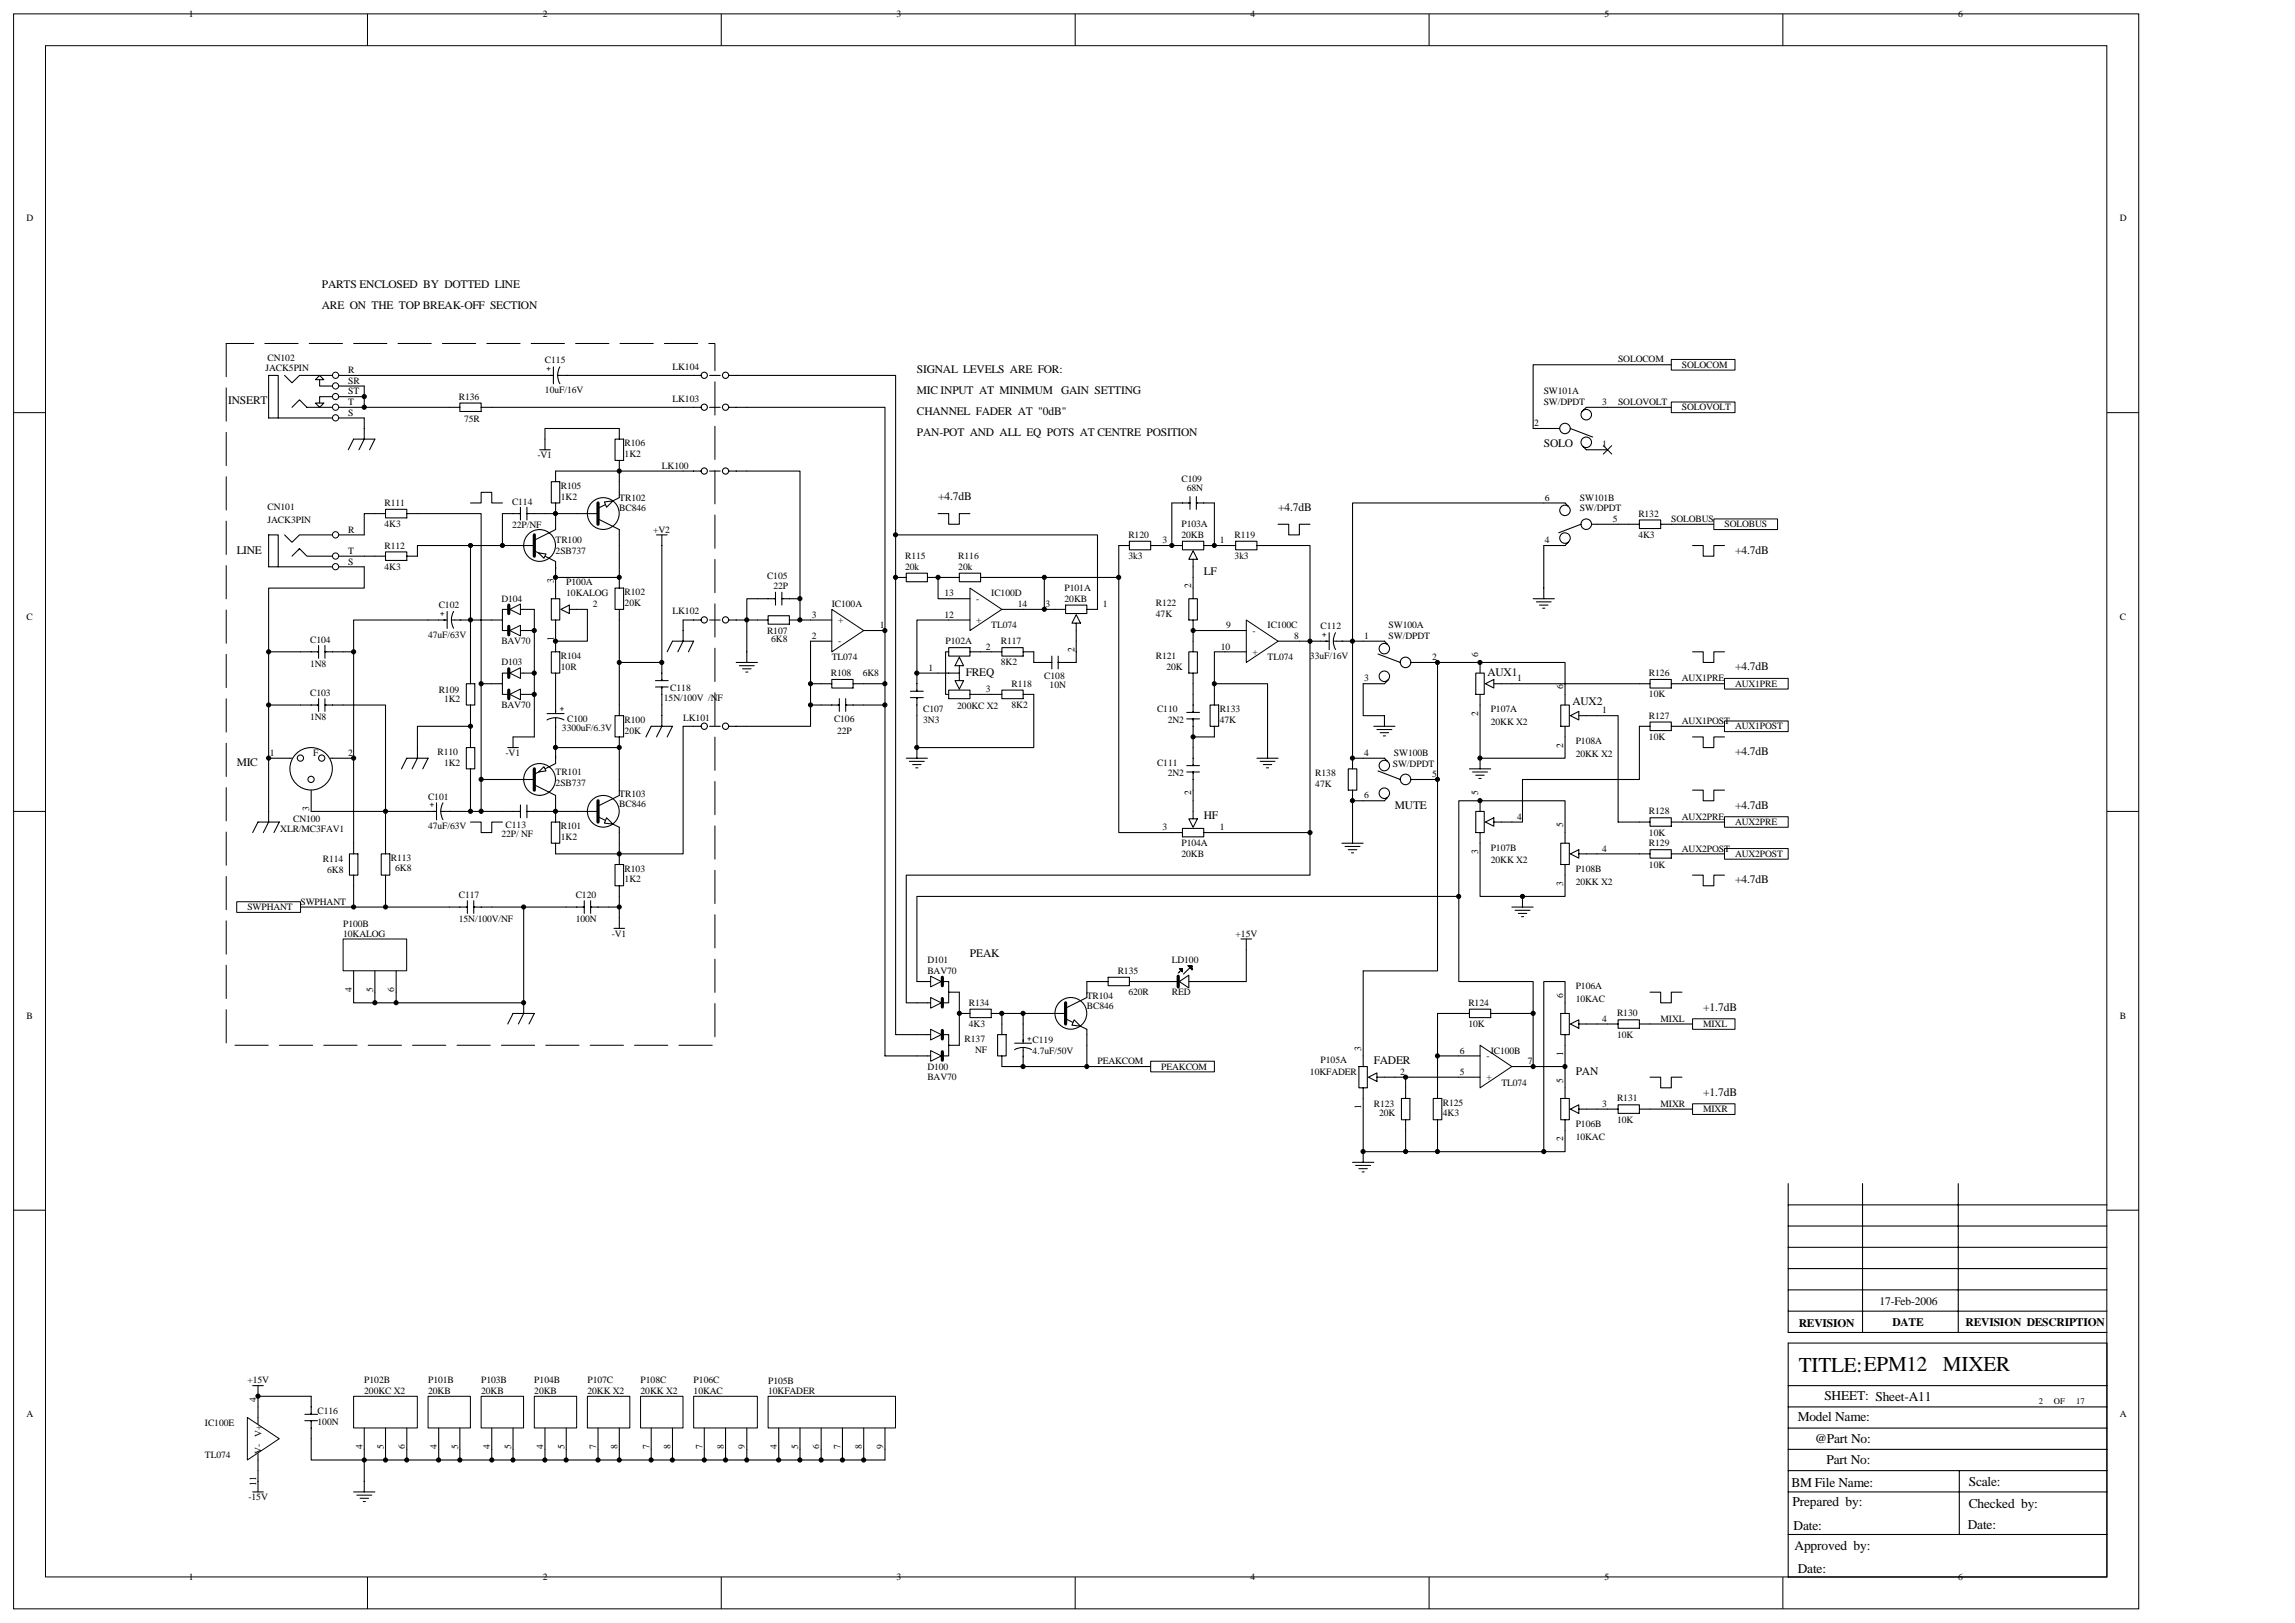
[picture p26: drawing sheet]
<svg xmlns="http://www.w3.org/2000/svg" width="420mm" height="297mm" viewBox="0 0 420 297" stroke-linecap="round" stroke-linejoin="round" font-family="sans-serif">
<defs><g id="words">
<g font-size="3.9">
<text x="329.3" y="251.2">TITLE:EPM12</text>
<text x="355.7" y="251">MIXER</text>
</g>
<g font-size="2.5">
<text x="334" y="256.3">SHEET: Sheet-A11</text>
<text x="329.1" y="260">Model Name:</text>
<text x="332.2" y="264.1">@Part No:</text>
<text x="334.4" y="268">Part No:</text>
<text x="328" y="272.1">BM File Name:</text>
<text x="328.2" y="275.6">Prepared by:</text>
<text x="360.4" y="276">Checked by:</text>
<text x="360.4" y="271.9">Scale:</text>
<text x="328.3" y="280.1">Date:</text>
<text x="360.2" y="279.9">Date:</text>
<text x="328.5" y="283.8">Approved by:</text>
<text x="329.1" y="287.8">Date:</text>
</g>
<g font-size="2.1">
<text x="58.9" y="52.6">PARTS ENCLOSED BY DOTTED LINE</text>
<text x="58.9" y="56.5">ARE ON THE TOP BREAK-OFF SECTION</text>
<text x="167.9" y="68.2">SIGNAL LEVELS ARE FOR:</text>
<text x="41.8" y="73.9">INSERT</text>
<text x="167.9" y="72.1">MIC INPUT AT MINIMUM GAIN SETTING</text>
<text x="167.9" y="76">CHANNEL FADER AT &quot;0dB&quot;</text>
<text x="167.9" y="79.9">PAN-POT AND ALL EQ POTS AT CENTRE POSITION</text>
<text x="282.6" y="81.8">SOLO</text>
<text x="171.7" y="91.6">+4.7dB</text>
<text x="234" y="93.5">+4.7dB</text>
<text x="43.3" y="101.3">LINE</text>
<text x="317.6" y="101.3">+4.7dB</text>
<text x="220.4" y="105.2">LF</text>
<text x="176.8" y="123.7">FREQ</text>
<text x="272.3" y="123.7">AUX1</text>
<text x="317.6" y="122.7">+4.7dB</text>
<text x="287.9" y="129.1">AUX2</text>
<text x="43.3" y="140.2">MIC</text>
<text x="317.6" y="138.3">+4.7dB</text>
<text x="220.4" y="149.9">HF</text>
<text x="255.4" y="148">MUTE</text>
<text x="317.6" y="148">+4.7dB</text>
<text x="317.6" y="161.6">+4.7dB</text>
<text x="177.6" y="175.2">PEAK</text>
<text x="311.8" y="185">+1.7dB</text>
<text x="251.5" y="194.7">FADER</text>
<text x="288.5" y="196.7">PAN</text>
<text x="311.8" y="200.6">+1.7dB</text>
<text x="344.1" y="238.9">17-Feb-2006</text>
<text x="329.3" y="242.8">REVISION</text>
<text x="346.4" y="242.6">DATE</text>
<text x="359.9" y="242.6">REVISION DESCRIPTION</text>
</g>
<g font-size="1.8">
<text x="34.6" y="3.1">1</text>
<text x="99.4" y="3.1">2</text>
<text x="164.2" y="3.1">3</text>
<text x="228.9" y="3.1">4</text>
<text x="293.7" y="3.1">5</text>
<text x="358.5" y="3.1">6</text>
<text x="4.8" y="40.4">D</text>
<text x="388.1" y="40.4">D</text>
<text x="48.6" y="67.9">JACK5PIN</text>
<text x="49" y="66.1">CN102</text>
<text x="63.8" y="68.3">R</text>
<text x="63.8" y="70.2">SR</text>
<text x="99.8" y="66.5">C115</text>
<text x="99.8" y="72">10uF/16V</text>
<text x="123.1" y="67.7">LK104</text>
<text x="296.2" y="66.3">SOLOCOM</text>
<text x="307.9" y="67.3">SOLOCOM</text>
<text x="63.8" y="72.2">ST</text>
<text x="63.8" y="74.1">T</text>
<text x="63.8" y="76.1">S</text>
<text x="84" y="73.2">R136</text>
<text x="85" y="77.2">75R</text>
<text x="123.1" y="73.5">LK103</text>
<text x="282.6" y="72.2">SW101A</text>
<text x="282.6" y="74.1">SW/DPDT</text>
<text x="293.3" y="74.1">3</text>
<text x="296.2" y="74.1">SOLOVOLT</text>
<text x="307.9" y="75.1">SOLOVOLT</text>
<text x="98.4" y="83.8">-V1</text>
<text x="114.4" y="81.7">R106</text>
<text x="114.4" y="83.7">1K2</text>
<text x="280.9" y="78">2</text>
<text x="293.3" y="81.9">1</text>
<text x="102.7" y="89.5">R105</text>
<text x="121.2" y="85.8">LK100</text>
<text x="216.3" y="88.1">C109</text>
<text x="217.3" y="89.9">68N</text>
<text x="49" y="93.4">CN101</text>
<text x="49" y="95.7">JACK3PIN</text>
<text x="70.4" y="92.6">R111</text>
<text x="93.7" y="92.4">C114</text>
<text x="102.7" y="91.4">1K2</text>
<text x="113.4" y="91.6">TR102</text>
<text x="113.4" y="93.6">BC846</text>
<text x="282.8" y="91.6">6</text>
<text x="289.3" y="91.6">SW101B</text>
<text x="289.3" y="93.6">SW/DPDT</text>
<text x="295.3" y="95.5">5</text>
<text x="299.9" y="94.6">R132</text>
<text x="306" y="95.5">SOLOBUS</text>
<text x="63.8" y="97.5">R</text>
<text x="63.8" y="101.4">T</text>
<text x="70.4" y="96.5">4K3</text>
<text x="70.4" y="100.4">R112</text>
<text x="93.7" y="96.7">22P/NF</text>
<text x="101.7" y="99.4">TR100</text>
<text x="101.7" y="101.4">2SB737</text>
<text x="119.6" y="97.5">+V2</text>
<text x="206.6" y="98.4">R120</text>
<text x="212.8" y="99.4">3</text>
<text x="216.3" y="96.5">P103A</text>
<text x="216.3" y="98.4">20KB</text>
<text x="223.3" y="99.4">1</text>
<text x="226" y="98.4">R119</text>
<text x="282.8" y="99.4">4</text>
<text x="299.9" y="98.4">4K3</text>
<text x="315.7" y="96.5">SOLOBUS</text>
<text x="63.8" y="103.3">S</text>
<text x="70.4" y="104.3">4K3</text>
<text x="101.4" y="106.7" transform="rotate(-90 101.4 106.7)">3</text>
<text x="103.7" y="107">P100A</text>
<text x="140.4" y="106">C105</text>
<text x="141.6" y="107.8">22P</text>
<text x="165.7" y="102.3">R115</text>
<text x="165.7" y="104.3">20k</text>
<text x="175.4" y="102.3">R116</text>
<text x="175.4" y="104.3">20k</text>
<text x="206.6" y="102.3">3k3</text>
<text x="218.1" y="107.6" transform="rotate(-90 218.1 107.6)">2</text>
<text x="226" y="102.3">3k3</text>
<text x="4.8" y="113.4">C</text>
<text x="80.3" y="111.3">C102</text>
<text x="91.8" y="110.1">D104</text>
<text x="103.7" y="109.2">10KALOG</text>
<text x="108.5" y="111.1">2</text>
<text x="114.4" y="108.9">R102</text>
<text x="114.4" y="110.9">20K</text>
<text x="123.1" y="112.5">LK102</text>
<text x="148.6" y="113.1">3</text>
<text x="152.3" y="111.1">IC100A</text>
<text x="172.9" y="109.2">13</text>
<text x="172.9" y="113.1">12</text>
<text x="178.7" y="110.1">-</text>
<text x="181.5" y="109.2">IC100D</text>
<text x="186.3" y="111.1">14</text>
<text x="191.4" y="111.1">3</text>
<text x="194.9" y="108.2">P101A</text>
<text x="194.9" y="110.1">20KB</text>
<text x="201.9" y="111.1">1</text>
<text x="211.6" y="110.9">R122</text>
<text x="211.6" y="112.8">47K</text>
<text x="388.1" y="113.4">C</text>
<text x="56.8" y="117.7">C104</text>
<text x="78.4" y="116.7">47uF/63V</text>
<text x="91.8" y="117.9">BAV70</text>
<text x="101.4" y="117.3" transform="rotate(-90 101.4 117.3)">1</text>
<text x="140.4" y="116">R107</text>
<text x="141.2" y="117.5">6K8</text>
<text x="148.6" y="116.9">2</text>
<text x="153.4" y="117.9">-</text>
<text x="153.4" y="114">+</text>
<text x="161" y="115">1</text>
<text x="173.1" y="117.9">P102A</text>
<text x="178.7" y="114">+</text>
<text x="180.5" y="118.9">2</text>
<text x="181.5" y="115">TL074</text>
<text x="183.2" y="117.9">R117</text>
<text x="196.7" y="119.3" transform="rotate(-90 196.7 119.3)">2</text>
<text x="223.5" y="118.9">10</text>
<text x="224.5" y="115">9</text>
<text x="229.3" y="116">-</text>
<text x="229.3" y="119.8">+</text>
<text x="232.1" y="115">IC100C</text>
<text x="236.9" y="116.9">8</text>
<text x="241.8" y="115.2">C112</text>
<text x="249.8" y="116.9">1</text>
<text x="254.2" y="115">SW100A</text>
<text x="254.2" y="116.9">SW/DPDT</text>
<text x="56.8" y="122">1N8</text>
<text x="91.8" y="121.8">D103</text>
<text x="102.7" y="120.6">R104</text>
<text x="102.7" y="122.6">10R</text>
<text x="152.1" y="123.7">R108</text>
<text x="152.3" y="120.8">TL074</text>
<text x="157.9" y="123.7">6K8</text>
<text x="170" y="122.8">1</text>
<text x="183.2" y="121.8">8K2</text>
<text x="185.2" y="125.7">R118</text>
<text x="191.2" y="124.3">C108</text>
<text x="192.2" y="125.9">10N</text>
<text x="211.6" y="120.6">R121</text>
<text x="213.6" y="122.6">20K</text>
<text x="232.1" y="120.8">TL074</text>
<text x="239.8" y="120.6">33uF/16V</text>
<text x="249.8" y="124.7">3</text>
<text x="262.2" y="120.8">2</text>
<text x="270.6" y="120.3" transform="rotate(-90 270.6 120.3)">6</text>
<text x="277.8" y="124.7">1</text>
<text x="301.9" y="123.7">R126</text>
<text x="307.9" y="124.7">AUX1PRE</text>
<text x="317.6" y="125.7">AUX1PRE</text>
<text x="56.8" y="127.4">C103</text>
<text x="56.8" y="131.7">1N8</text>
<text x="80.3" y="126.9">R109</text>
<text x="81.3" y="128.4">1K2</text>
<text x="91.8" y="129.6">BAV70</text>
<text x="121.5" y="128.2">15N/100V /NF</text>
<text x="122.7" y="126.5">C118</text>
<text x="125.1" y="131.9">LK101</text>
<text x="169" y="130.4">C107</text>
<text x="175.2" y="129.8">200KC X2</text>
<text x="180.5" y="126.7">3</text>
<text x="185.2" y="129.6">8K2</text>
<text x="211.8" y="130.4">C110</text>
<text x="223.3" y="130.4">R133</text>
<text x="270.6" y="131" transform="rotate(-90 270.6 131)">2</text>
<text x="272.9" y="130.4">P107A</text>
<text x="286.2" y="126.1" transform="rotate(-90 286.2 126.1)">6</text>
<text x="293.3" y="130.6">1</text>
<text x="301.9" y="127.6">10K</text>
<text x="301.9" y="131.5">R127</text>
<text x="102.9" y="133.9">3300uF/6.3V</text>
<text x="103.9" y="132.1">C100</text>
<text x="114.4" y="132.3">R100</text>
<text x="114.4" y="134.3">20K</text>
<text x="152.7" y="132.1">C106</text>
<text x="153.3" y="134.3">22P</text>
<text x="169" y="132.3">3N3</text>
<text x="213.8" y="132.3">2N2</text>
<text x="223.3" y="132.3">47K</text>
<text x="272.9" y="132.7">20KK X2</text>
<text x="286.2" y="136.8" transform="rotate(-90 286.2 136.8)">2</text>
<text x="288.5" y="136.2">P108A</text>
<text x="301.9" y="135.4">10K</text>
<text x="307.9" y="132.5">AUX1POST</text>
<text x="317.6" y="133.5">AUX1POST</text>
<text x="49.4" y="138.3">1</text>
<text x="57.4" y="138.3">F</text>
<text x="63.8" y="138.3">2</text>
<text x="80.1" y="138.2">R110</text>
<text x="81.3" y="140.1">1K2</text>
<text x="92.6" y="138.3">-V1</text>
<text x="101.7" y="141.8">TR101</text>
<text x="101.7" y="143.8">2SB737</text>
<text x="211.8" y="140.1">C111</text>
<text x="213.8" y="142">2N2</text>
<text x="240.8" y="142">R138</text>
<text x="240.8" y="144">47K</text>
<text x="249.8" y="138.3">4</text>
<text x="255" y="140.3">SW/DPDT</text>
<text x="255.2" y="138.3">SW100B</text>
<text x="262.2" y="142.2">5</text>
<text x="288.5" y="138.5">20KK X2</text>
<text x="56.6" y="148.5" transform="rotate(-90 56.6 148.5)">3</text>
<text x="78.4" y="146.3">C101</text>
<text x="113.4" y="145.9">TR103</text>
<text x="113.4" y="147.7">BC846</text>
<text x="218.1" y="145.6" transform="rotate(-90 218.1 145.6)">2</text>
<text x="249.8" y="146.1">6</text>
<text x="270.6" y="145.6" transform="rotate(-90 270.6 145.6)">5</text>
<text x="301.9" y="149.1">R128</text>
<text x="51.3" y="152.4">XLR/MC3FAV1</text>
<text x="53.7" y="150.4">CN100</text>
<text x="78.4" y="151.8">47uF/63V</text>
<text x="91.8" y="153.1">22P/ NF</text>
<text x="92.6" y="151.6">C113</text>
<text x="102.7" y="151.8">R101</text>
<text x="102.7" y="153.7">1K2</text>
<text x="212.8" y="152">3</text>
<text x="216.3" y="154.9">P104A</text>
<text x="223.3" y="152">1</text>
<text x="272.9" y="155.7">P107B</text>
<text x="277.8" y="150">4</text>
<text x="286.2" y="151.4" transform="rotate(-90 286.2 151.4)">5</text>
<text x="293.3" y="155.9">4</text>
<text x="301.9" y="152.9">10K</text>
<text x="301.9" y="154.9">R129</text>
<text x="307.9" y="155.9">AUX2POST</text>
<text x="307.9" y="150">AUX2PRE</text>
<text x="317.6" y="151">AUX2PRE</text>
<text x="59.1" y="157.8">R114</text>
<text x="59.9" y="159.7">6K8</text>
<text x="71.6" y="157.6">R113</text>
<text x="72.3" y="159.4">6K8</text>
<text x="114.4" y="159.6">R103</text>
<text x="114.4" y="161.5">1K2</text>
<text x="216.3" y="156.8">20KB</text>
<text x="270.6" y="156.3" transform="rotate(-90 270.6 156.3)">3</text>
<text x="272.9" y="158">20KK X2</text>
<text x="288.5" y="159.6">P108B</text>
<text x="288.5" y="161.9">20KK X2</text>
<text x="301.9" y="158.8">10K</text>
<text x="317.6" y="156.8">AUX2POST</text>
<text x="45.3" y="166.6">SWPHANT</text>
<text x="55" y="165.6">SWPHANT</text>
<text x="84" y="164.4">C117</text>
<text x="105.4" y="164.4">C120</text>
<text x="286.2" y="162.1" transform="rotate(-90 286.2 162.1)">3</text>
<text x="62.8" y="169.7">P100B</text>
<text x="62.8" y="171.4">10KALOG</text>
<text x="84" y="168.7">15N/100V/NF</text>
<text x="105.4" y="168.7">100N</text>
<text x="112" y="171.4">-V1</text>
<text x="226.2" y="171.4">+15V</text>
<text x="169.8" y="176.3">D101</text>
<text x="169.8" y="178.2">BAV70</text>
<text x="204.6" y="178.2">R135</text>
<text x="214.5" y="176.3">LD100</text>
<text x="64.4" y="181.6" transform="rotate(-90 64.4 181.6)">4</text>
<text x="68.3" y="181.6" transform="rotate(-90 68.3 181.6)">5</text>
<text x="72.2" y="181.6" transform="rotate(-90 72.2 181.6)">6</text>
<text x="177.4" y="184.1">R134</text>
<text x="199" y="182.9">TR104</text>
<text x="199" y="184.7">BC846</text>
<text x="206.6" y="182.1">620R</text>
<text x="214.5" y="182.1">RED</text>
<text x="268.8" y="184.1">R124</text>
<text x="286.2" y="182.6" transform="rotate(-90 286.2 182.6)">6</text>
<text x="288.5" y="181">P106A</text>
<text x="288.5" y="183.3">10KAC</text>
<text x="4.8" y="186.4">B</text>
<text x="176.6" y="190.7">R137</text>
<text x="177.4" y="188">4K3</text>
<text x="189" y="190.9">C119</text>
<text x="268.8" y="188">10K</text>
<text x="293.3" y="187">4</text>
<text x="296" y="186">R130</text>
<text x="296" y="189.9">10K</text>
<text x="304" y="187">MIXL</text>
<text x="311.8" y="188">MIXL</text>
<text x="388.1" y="186.4">B</text>
<text x="169.8" y="195.7">D100</text>
<text x="169.8" y="197.7">BAV70</text>
<text x="178.6" y="192.6">NF</text>
<text x="189" y="192.8">4.7uF/50V</text>
<text x="200.9" y="194.8">PEAKCOM</text>
<text x="212.6" y="195.7">PEAKCOM</text>
<text x="239.8" y="196.7">10KFADER</text>
<text x="241.8" y="194.6">P105A</text>
<text x="249.2" y="192.3" transform="rotate(-90 249.2 192.3)">3</text>
<text x="256.4" y="196.7">2</text>
<text x="267.3" y="192.8">6</text>
<text x="267.3" y="196.7">5</text>
<text x="272.1" y="193.8">-</text>
<text x="272.1" y="197.7">+</text>
<text x="272.9" y="192.8">IC100B</text>
<text x="279.7" y="194.8">7</text>
<text x="286.2" y="193.3" transform="rotate(-90 286.2 193.3)">1</text>
<text x="249.2" y="203" transform="rotate(-90 249.2 203)">1</text>
<text x="251.5" y="202.6">R123</text>
<text x="264.1" y="202.4">R125</text>
<text x="274.9" y="198.7">TL074</text>
<text x="286.2" y="198.1" transform="rotate(-90 286.2 198.1)">5</text>
<text x="293.3" y="202.6">3</text>
<text x="296" y="201.6">R131</text>
<text x="304" y="202.6">MIXR</text>
<text x="311.8" y="203.5">MIXR</text>
<text x="252.5" y="204.3">20K</text>
<text x="264.1" y="204.3">4K3</text>
<text x="286.2" y="208.8" transform="rotate(-90 286.2 208.8)">2</text>
<text x="288.5" y="206.3">P106B</text>
<text x="288.5" y="208.6">10KAC</text>
<text x="296" y="205.5">10K</text>
<text x="45.3" y="253.2">+15V</text>
<text x="46.9" y="256.5" transform="rotate(-90 46.9 256.5)">4</text>
<text x="66.7" y="253.2">P102B</text>
<text x="66.7" y="255.1">200KC X2</text>
<text x="78.4" y="253.2">P101B</text>
<text x="78.4" y="255.1">20KB</text>
<text x="88.1" y="253.2">P103B</text>
<text x="88.1" y="255.1">20KB</text>
<text x="97.8" y="253.2">P104B</text>
<text x="97.8" y="255.1">20KB</text>
<text x="107.5" y="253.2">P107C</text>
<text x="107.5" y="255.1">20KK X2</text>
<text x="117.3" y="253.2">P108C</text>
<text x="117.3" y="255.1">20KK X2</text>
<text x="127" y="253.2">P106C</text>
<text x="127" y="255.1">10KAC</text>
<text x="140.6" y="253.4">P105B</text>
<text x="140.6" y="255.1">10KFADER</text>
<text x="4.8" y="259.4">A</text>
<text x="37.5" y="260.9">IC100E</text>
<text x="47.9" y="262.9" transform="rotate(-90 47.9 262.9)">V+</text>
<text x="58.1" y="258.8">C116</text>
<text x="58.1" y="260.8">100N</text>
<text x="388.1" y="259.4">A</text>
<text x="37.5" y="266.8">TL074</text>
<text x="47.9" y="266" transform="rotate(-90 47.9 266)">V-</text>
<text x="66.3" y="265.3" transform="rotate(-90 66.3 265.3)">4</text>
<text x="70.2" y="265.3" transform="rotate(-90 70.2 265.3)">5</text>
<text x="74.1" y="265.3" transform="rotate(-90 74.1 265.3)">6</text>
<text x="80" y="265.3" transform="rotate(-90 80 265.3)">4</text>
<text x="83.9" y="265.3" transform="rotate(-90 83.9 265.3)">5</text>
<text x="89.7" y="265.3" transform="rotate(-90 89.7 265.3)">4</text>
<text x="93.6" y="265.3" transform="rotate(-90 93.6 265.3)">5</text>
<text x="99.4" y="265.3" transform="rotate(-90 99.4 265.3)">4</text>
<text x="103.3" y="265.3" transform="rotate(-90 103.3 265.3)">5</text>
<text x="109.1" y="265.3" transform="rotate(-90 109.1 265.3)">7</text>
<text x="113" y="265.3" transform="rotate(-90 113 265.3)">8</text>
<text x="118.9" y="265.3" transform="rotate(-90 118.9 265.3)">7</text>
<text x="122.8" y="265.3" transform="rotate(-90 122.8 265.3)">8</text>
<text x="128.6" y="265.3" transform="rotate(-90 128.6 265.3)">7</text>
<text x="132.5" y="265.3" transform="rotate(-90 132.5 265.3)">8</text>
<text x="136.4" y="265.3" transform="rotate(-90 136.4 265.3)">9</text>
<text x="142.2" y="265.3" transform="rotate(-90 142.2 265.3)">4</text>
<text x="146.1" y="265.3" transform="rotate(-90 146.1 265.3)">5</text>
<text x="150" y="265.3" transform="rotate(-90 150 265.3)">6</text>
<text x="153.9" y="265.3" transform="rotate(-90 153.9 265.3)">7</text>
<text x="157.8" y="265.3" transform="rotate(-90 157.8 265.3)">8</text>
<text x="161.7" y="265.3" transform="rotate(-90 161.7 265.3)">9</text>
<text x="45.5" y="274.6">-15V</text>
<text x="46.9" y="271.9" transform="rotate(-90 46.9 271.9)">11</text>
<text x="34.6" y="289.2">1</text>
<text x="99.4" y="289.2">2</text>
<text x="164.2" y="289.2">3</text>
<text x="228.9" y="289.2">4</text>
<text x="293.7" y="289.2">5</text>
<text x="358.5" y="289.2">6</text>
</g>
<g font-size="1.6">
<text x="373.3" y="256.9">2</text>
<text x="376" y="256.9">OF</text>
<text x="380.1" y="256.9">17</text>
</g>
<g font-size="1.4">
<text x="100.9" y="67.9" transform="rotate(-90 100.9 67.9)">+</text>
<text x="81.4" y="112.7" transform="rotate(-90 81.4 112.7)">+</text>
<text x="242.9" y="116.6" transform="rotate(-90 242.9 116.6)">+</text>
<text x="102.5" y="130.1">+</text>
<text x="79.5" y="147.7" transform="rotate(-90 79.5 147.7)">+</text>
<text x="188.1" y="190.4">+</text>
</g>
</g></defs>
<g fill="none" stroke="#000" stroke-width=".18">
<path d="M2.5 2.5h389.1v291.9h-389.1zM8.3 8.4h377.4v280.2h-377.4zM67.3 2.5v5.9M132 2.5v5.9M196.8 2.5v5.9M261.6 2.5v5.9M326.4 2.5v5.9M2.5 75.5h5.8M385.7 75.5h5.9M2.5 148.5h5.8M385.7 148.5h5.9M2.5 221.5h5.8"/>
<path d="M385.7 221.5h5.9M67.3 288.6v5.9M132 288.6v5.9M196.8 288.6v5.9M261.6 288.6v5.9M326.4 288.6v5.9"/>
</g>
<g fill="none" stroke="#000" stroke-width=".19">
<path d="M327.4 216.6v27.3h58.3M341 216.6v27.3M358.5 216.6v27.3M327.4 240h58.3M327.4 236.1h58.3M327.4 232.2h58.3M327.4 228.3h58.3M327.4 224.4h58.3M327.4 220.5h58.3M327.4 245.8h58.3v42.8h-58.3zM327.4 253.6h58.3M327.4 257.5h58.3"/>
<path d="M327.4 261.4h58.3M327.4 265.3h58.3M327.4 269.2h58.3M327.4 273h58.3M358.7 269.2v11.6M327.4 280.8h58.3"/>
</g>
<g fill="#fff" stroke="#000" stroke-width=".19">
<path d="M58.5 68.7l.8 .8h-1.5z" fill-rule="evenodd"/>
<path d="M57.8 73.8h1.5l-.8 .7z" fill-rule="evenodd"/>
</g>
<g fill="none" stroke="#000" stroke-width=".19">
<path d="M50.9 76.5v-7.8h-1.7v7.8h11.7M52.1 68.7l1.4 1.4 1.3-1.4h6.1M53.5 74.5l1.3-1.3 1.4 1.3h4.7M58.5 69.5v1.2h2.4M60.9 72.6h-2.4v1.2M62 76.5h4.7M62 74.5h4.7M62 68.7h4.7M62 70.7h4.7M62 72.6h4.7M82.3 74.5h1.9M84.2 73.8h3.9v1.5h-3.9z"/>
<path d="M88.1 74.5h1.9M97.8 68.7h3.5M101.3 67.1v3.2M102.1 68.7h3.5M102.5 67.1a3.2 3.2 0 0 0 0 3.1M113.4 78.4v2M52.1 97.9l1.4 1.4 1.3-1.4h6.1M62 97.9h4.7M68.6 94h2M70.6 93.2h3.9v1.6h-3.9zM74.5 94h1.9M93.9 99.8h3.9"/>
<path d="M100.9 88.2h1.6v3.9h-1.6zM101.7 86.2v2M101.7 92.1v3.8M101.7 96.9l-3.9 2M112.6 80.4h1.6v3.9h-1.6zM113.4 84.3v1.9M50.9 103.7v-5.8h-1.7v5.8h11.7M54.6 100.6l.2-.2-1.3 1.4M54.8 100.4l1.4 1.4h4.7M62 103.7h4.7M62 101.8h4.7M68.6 101.8h2"/>
<path d="M70.6 101h3.9v1.6h-3.9zM74.5 101.8h1.9M97.8 100.8l3.9 2M100.9 119.3h1.6v3.9h-1.6zM101.7 103.7v2M101.7 117.3v2M112.6 107.6h1.6v3.9h-1.6zM113.4 105.7v1.9M113.4 111.5v2M138.7 113.5h1.9M140.6 112.7h3.9v1.5h-3.9zM144.5 113.5h2"/>
<path d="M49.2 138.8h4.3M60.5 138.8h4.2M85.4 125.1h1.5v3.9h-1.5zM85.4 136.8h1.5v3.9h-1.5zM86.1 123.2v1.9M86.1 129v2M86.1 134.9v1.9M101.7 123.2v1.9M112.6 131h1.6v3.9h-1.6zM113.4 129v2M113.4 134.9v1.9M57 144.6v3.9"/>
<path d="M64 156.3h1.5v3.9h-1.5zM64.7 154.3v2M69.8 156.3h1.6v3.9h-1.6zM70.6 154.3v2M86.1 140.7v2M100.9 150.5h1.6v3.8h-1.6zM101.7 148.5v2M101.7 154.3v2M112.6 158.2h1.6v3.9h-1.6zM113.4 156.3v1.9M64.7 160.2v1.9M70.6 160.2v1.9"/>
<path d="M113.4 162.1v2"/>
<circle cx="98.8" cy="99.8" r="2.91"/>
<circle cx="55" cy="138.7" r=".57"/>
<circle cx="58.9" cy="138.7" r=".57"/>
<circle cx="56.9" cy="142.6" r=".57"/>
<circle cx="57" cy="140.7" r="3.9"/>
</g>
<g fill="none" stroke="#000" stroke-width=".18">
<circle cx="61.4" cy="74.5" r=".57"/>
<circle cx="61.4" cy="72.6" r=".57"/>
<circle cx="61.4" cy="68.7" r=".57"/>
<circle cx="61.4" cy="70.6" r=".57"/>
<circle cx="61.4" cy="76.5" r=".57"/>
<circle cx="61.4" cy="97.9" r=".58"/>
<circle cx="61.4" cy="101.8" r=".57"/>
<circle cx="61.4" cy="103.7" r=".57"/>
</g>
<path d="M98.6 101.2l1.4 .2-.4 .8z" fill="#fff" stroke="#000" stroke-width=".19"/>
<g fill="none" stroke="#000" stroke-width=".19">
<path d="M101.7 95.9v1M101.7 102.8v1.3M101.7 136.8v2M101.7 139.7l-3.9 2M93.9 142.7h3.9M97.8 143.6l3.9 2M101.7 146.6v1.9"/>
<circle cx="98.8" cy="142.6" r="2.91"/>
</g>
<path d="M97.8 97.9v3.9" fill="none" stroke="#000" stroke-width=".58"/>
<path d="M98.6 141.3l1-1 .4 .8z" fill="#fff" stroke="#000" stroke-width=".19"/>
<path d="M101.7 138.4v1.3M101.7 145.6v1" fill="none" stroke="#000" stroke-width=".19"/>
<path d="M97.8 140.7v3.9" fill="none" stroke="#000" stroke-width=".58"/>
<g fill="#fff" stroke="#000" stroke-width=".18">
<path d="M93.3 127.1l2-1v2z" fill-rule="evenodd"/>
<path d="M93.3 123.2l2-1v2z" fill-rule="evenodd"/>
</g>
<path d="M90 125.1h2M93 123.2h-1v3.9h1M95.3 127.1h2.5M95.3 123.2h2.5" fill="none" stroke="#000" stroke-width=".19"/>
<path d="M93.1 122.4v1.6M93.1 126.3v1.6" fill="none" stroke="#000" stroke-width=".58"/>
<g fill="#fff" stroke="#000" stroke-width=".18">
<path d="M93.3 115.4l2-1v2z" fill-rule="evenodd"/>
<path d="M93.3 111.5l2-.9v1.9z" fill-rule="evenodd"/>
</g>
<g fill="none" stroke="#000" stroke-width=".19">
<path d="M66.7 70.7v3.8h15.6M66.7 68.7h31.1M66.7 76.5v3.9l-1 1.9M63.8 82.3l.9-1.9h3.9l-.9 1.9M68.6 94h-1.9v3.9M76.4 94h11.7v31.1h1.9M86.1 99.8v13.7h-3.5M93.9 99.8h-17.5v2M95.3 92.8v2.4M95.3 94h-3.3v5.8M96.5 92.8v2.4M96.5 94h9.1"/>
<path d="M101.7 86.2h11.7v2M113.4 99.8v5.9M58.3 119.3h-9.1v31.2l-1 1.9M58.3 118.1v2.4M59.5 119.3h5.2v35M59.5 118.1v2.4M66.7 103.7v3.9h-17.5v11.7M66.7 101.8h1.9M81.9 113.5h-17.2v5.8M81.9 111.9v3.1M83 111.9a3.1 3.1 0 0 0 0 3.1M92 113.5h-5.9v9.7"/>
<path d="M93 111.5h-1v3.9h1M95.3 115.4h2.5M95.3 111.5h2.5v23.4M113.4 113.5v15.5M49.2 129h9.1M58.3 127.9v2.3M59.5 129h11.1v25.3M59.5 127.9v2.3M86.1 132.9h-9.7v5.9l-1 1.9M86.1 131v3.9M88.1 125.1v17.6h5.8M100.1 131.8a3.2 3.2 0 0 1 3.1 0"/>
<path d="M100.1 130.6h3.2M101.7 131.4v5.4h11.7v5.9M101.7 125.1v5.5M113.4 121.2h7.8v3.4M118.2 134.9l1-2h3.9l-1 2M120 124.6h2.3M120 125.7h2.3M121.2 125.7v7.2l-1 2M46.3 152.4l.9-1.9h3.9l-.9 1.9M57 148.5h22.9M73.5 140.7l1-1.9h3.9l-1 1.9M79.9 146.9v3.2"/>
<path d="M80.7 148.5h14.6M81.1 146.9a3.1 3.1 0 0 0 0 3.1M86.1 142.7v5.8M88.1 142.7v5.8M95.3 147.3v2.4M96.5 148.5h9.1M96.5 147.3v2.4M113.4 154.3v2h-11.7M55 166h30.6M85.6 164.8v2.4M86.7 166h20.3M86.7 164.8v2.4"/>
<path d="M107 164.8v2.4M108.1 164.8v2.4M113.4 164.1v1.9h-5.3M93 187.4l.9-1.9h3.9l-1 1.9M95.9 183.5v2l-1 1.9"/>
</g>
<path d="M93.1 110.7v1.6M93.1 114.6v1.6" fill="none" stroke="#000" stroke-width=".58"/>
<path d="M43.3 165h11.7v2h-11.7z" fill-rule="evenodd" fill="#fff" stroke="#000" stroke-width=".18"/>
<g fill="none" stroke="#000" stroke-width=".19">
<path d="M90 74.5h38.4M105.6 68.7h22.8M113.4 78.4h-13.6v3.9M129.9 74.5h2M129.9 68.7h2M133.4 74.5h3.3M133.4 68.7h3.3M86.1 92.1h2v-2h1.9v2h2M98.8 82.3h1.9M113.4 86.2h15M120.2 97.9h1.9M121.2 97.9v23.3"/>
<path d="M129.9 86.2h2M133.4 86.2h3.3M122.1 119.3l1-2h3.9l-1 2M128.4 113.5h-3.3v3.8l-1 2M129.9 113.5h2M133.4 113.5h3.3M93 136.8h1.9M97.8 134.9h-3.9v1.9M128.4 132.9h-3.3v23.4h-11.7M129.9 132.9h2M133.4 132.9h3.3M86.1 150.5h2v1.9h1.9v-1.9h2"/>
<path d="M95.9 166v17.5M112.4 169.9h2M113.4 166v3.9"/>
<circle cx="128.9" cy="74.5" r=".57"/>
<circle cx="128.9" cy="68.7" r=".57"/>
<circle cx="132.8" cy="74.5" r=".57"/>
<circle cx="132.8" cy="68.7" r=".57"/>
<circle cx="128.9" cy="86.2" r=".57"/>
<circle cx="132.8" cy="86.2" r=".57"/>
<circle cx="128.9" cy="113.5" r=".57"/>
<circle cx="132.8" cy="113.5" r=".57"/>
<circle cx="128.9" cy="132.9" r=".58"/>
<circle cx="132.8" cy="132.9" r=".58"/>
</g>
<path d="M41.4 62.9v128.4h89.5v-128.4h-89.5" fill="none" stroke="#000" stroke-width=".18" stroke-dasharray="6.1 2"/>
<path d="M152.3 111.5l5.8 3.9-5.8 3.9z" fill="#fff" stroke="#000" stroke-width=".18"/>
<path d="M148.4 117.3h3.9M148.4 113.5h3.9M158.1 115.4h3.9" fill="none" stroke="#000" stroke-width=".19"/>
<path d="M271 191.3l5.8 3.9-5.8 3.9z" fill="#fff" stroke="#000" stroke-width=".18"/>
<path d="M267.1 193.3h3.9M267.1 197.1h3.9M276.8 195.2h3.9" fill="none" stroke="#000" stroke-width=".19"/>
<path d="M228.2 113.5l5.8 3.8-5.8 3.9z" fill="#fff" stroke="#000" stroke-width=".18"/>
<path d="M224.3 115.4h3.9M224.3 119.3h3.9M234 117.3h3.9" fill="none" stroke="#000" stroke-width=".19"/>
<path d="M177.6 107.6l5.8 3.9-5.8 3.9z" fill="#fff" stroke="#000" stroke-width=".18"/>
<path d="M173.7 109.6h3.9M173.7 113.5h3.9M183.4 111.5h3.9" fill="none" stroke="#000" stroke-width=".19"/>
<path d="M45.3 259.4l5.8 3.9-5.8 3.9z" fill="#fff" stroke="#000" stroke-width=".18"/>
<g fill="none" stroke="#000" stroke-width=".19">
<path d="M136.7 113.5v7.7M138.7 109.6h3.3M142 108.4v2.3M143.1 109.6h3.4v3.9h1.9M143.1 108.4v2.3M148.4 117.3v15.6h-11.7M162 115.4v13.6h-7.2M134.8 121.2h3.9M135.4 121.8h2.7M135.9 122.4h1.6M136.5 123h.4M150.3 125.1h2"/>
<path d="M150.3 129h3.4M152.3 124.4h3.9v1.5h-3.9zM153.7 127.9v2.3M154.8 127.9v2.3M156.2 125.1h5.8M47.2 257.5v3.1M47.2 266v3.2"/>
</g>
<g fill="#fff" stroke="#000" stroke-width=".18">
<path d="M170.4 188.4l1.9 1-1.9 .9z" fill-rule="evenodd"/>
<path d="M170.4 192.3l1.9 1-1.9 .9z" fill-rule="evenodd"/>
</g>
<path d="M167.9 189.4h2.5M167.9 193.3h2.5M172.7 189.4h1v3.9h-1M173.7 191.3h1.9" fill="none" stroke="#000" stroke-width=".19"/>
<path d="M172.5 188.6v1.5M172.5 192.5v1.5" fill="none" stroke="#000" stroke-width=".58"/>
<g fill="#fff" stroke="#000" stroke-width=".18">
<path d="M170.4 178.7l1.9 .9-1.9 1z" fill-rule="evenodd"/>
<path d="M170.4 182.6l1.9 .9-1.9 1z" fill-rule="evenodd"/>
</g>
<g fill="none" stroke="#000" stroke-width=".19">
<path d="M167.9 179.6h2.5M172.7 179.6h1v3.9h-1M200.9 179.6h2M202.9 178.9h3.9v1.5h-3.9zM206.8 179.6h1.9M212.6 179.6h1.9M218.4 179.6h2M167.9 183.5h2.5M173.7 181.6h1.9M175.6 185.5h2M177.6 184.7h3.9v1.5h-3.9zM181.5 185.5h1.9"/>
<path d="M182.6 189.4h1.6v3.9h-1.6zM183.4 187.4v2M183.4 193.3v1.9M185.7 192.1a3.2 3.2 0 0 1 3.1 0M185.7 190.9h3.2M187.3 187.4v3.5M187.3 191.7v3.5"/>
</g>
<path d="M172.5 178.9v1.5M172.5 182.8v1.5" fill="none" stroke="#000" stroke-width=".58"/>
<path d="M215.9 179.6l1.7-1.1v2.3z" fill="#fff" stroke="#000" stroke-width=".19"/>
<g fill="none" stroke="#000" stroke-width=".19">
<path d="M199 179.6h1.9M208.7 179.6h3.9M214.5 179.6h1M216.1 177.3l.2 .4M216.5 177.3v.6l-.6-.6h.6l-.8 .8M217.6 179.6h.8M217.9 177.1l.3 .4v-.2M217.9 176.7l-.3 .2M218 176.9v.2M218.2 177.3v-.6h-.7l.4 .4-1.2 1.2M218.2 176.9h-.3l.3 .4M175.6 181.6v9.7"/>
<path d="M187.3 185.5v1.9M191.2 185.5h-7.8v1.9M199 191.3v3.9h-15.6M199 195.2h11.7"/>
</g>
<path d="M215.7 178.7v1.9" fill="none" stroke="#000" stroke-width=".58"/>
<path d="M210.7 194.2h11.6v2h-11.6z" fill-rule="evenodd" fill="#fff" stroke="#000" stroke-width=".18"/>
<g fill="none" stroke="#000" stroke-width=".19">
<path d="M164 105.7h1.9M165.9 104.9h3.9v1.6h-3.9zM169.8 105.7h1.9M173.7 118.5h3.9v1.6h-3.9zM173.7 119.3h-.6v7.8h.6M173.7 105.7h1.9M175.6 104.9h3.9v1.6h-3.9zM177.6 119.3h1.9M179.5 105.7h2M171.7 123.2h3.9M173.7 126.3h3.9v1.6h-3.9zM174.8 124.6h1.6l-.8 1.5z"/>
<path d="M175.6 120.3l.8 1.5h-1.6zM175.6 121.8v2.8M177.6 127.1h1.9"/>
</g>
<path d="M64.8 255.6h11.6v5.7h-11.6z" fill="#fff"/>
<path d="M64.7 255.5h11.7v5.8h-11.7z" fill="none" stroke="#000" stroke-width=".18"/>
<g fill="none" stroke="#000" stroke-width=".19">
<path d="M181.5 119.3h1.9M183.4 118.5h3.9v1.6h-3.9zM187.3 119.3h2M193.1 111.5h2M195.1 110.7h3.9v1.6h-3.9zM197 112.5l.8 1.5h-1.6zM197 114v3.3M199 111.5h1.9M166.7 127.7h2.3M166.7 126.5h2.3M167.9 123.2v3.3M167.9 127.7v3.3"/>
<path d="M181.5 127.1h1.9M183.4 126.3h3.9v1.6h-3.9zM187.3 127.1h2M189.3 121.2h3.3M192.6 120.1v2.3M193.7 121.2h3.3M193.7 120.1v2.3M66.7 261.4v3.9M70.6 261.4v3.9M74.5 261.4v3.9"/>
</g>
<path d="M78.4 255.6h7.7v5.7h-7.7z" fill="#fff"/>
<path d="M78.4 255.5h7.7v5.8h-7.7z" fill="none" stroke="#000" stroke-width=".18"/>
<g fill="none" stroke="#000" stroke-width=".19">
<path d="M136.7 74.5h25.3v40.9M136.7 68.7h27.3v120.7h3.9M136.7 86.2h9.8v23.4M164 97.9h36.9v13.6M204.8 99.8h2M206.8 99.1h3.9v1.5h-3.9zM210.7 99.8h1.9M214.5 99.8h2M214.5 92.1h3.4M216.5 99.1h3.9v1.5h-3.9zM217.9 90.9v2.3M219 92.1h3.3"/>
<path d="M219 90.9v2.3M220.4 99.8h1.9M224.3 99.8h1.9M226.2 99.1h3.9v1.5h-3.9zM230.1 99.8h2M138.7 109.6h-2v3.9h2M173.7 113.5h-5.8v9.7h3.8M173.7 105.7h-2v3.9h2M179.5 119.3h2M181.5 105.7h9.7v5.8M187.3 111.5h5.8M189.3 119.3v1.9"/>
<path d="M197 117.3v3.9M217.6 119.3h1.6v3.9h-1.6zM217.6 109.6h1.6v3.9h-1.6zM218.4 100.8l.8 1.6h-1.6zM218.4 102.4v3.3M218.4 107.6v2M218.4 113.5v1.9M218.4 117.3v2M162 129v64.3h5.9M165.9 138.8h3.9M166.5 139.3h2.7M167.1 139.9h1.5"/>
<path d="M179.5 127.1h2M189.3 127.1v9.7h-21.4v2M217.3 131.6h2.3M217.3 130.4h2.3M218.4 123.2v1.9M218.4 127.1v3.3M218.4 131.6v3.3M218.4 136.8v3.3M221.5 129h1.6v3.9h-1.6zM222.3 127.1v1.9M222.3 132.9v2M167.6 140.5h.5"/>
<path d="M217.3 141.3h2.3M217.3 140.1h2.3M218.4 141.3v3.3M80.3 261.4v3.9M84.2 261.4v3.9"/>
</g>
<path d="M88.1 255.6h7.8v5.7h-7.8z" fill="#fff"/>
<path d="M88.1 255.5h7.8v5.8h-7.8z" fill="none" stroke="#000" stroke-width=".18"/>
<path d="M214.5 152.4h2M216.5 151.6h3.9v1.6h-3.9zM217.6 149.9h1.6l-.8 1.5zM218.4 146.6v3.3M220.4 152.4h1.9M90 261.4v3.9M93.9 261.4v3.9" fill="none" stroke="#000" stroke-width=".19"/>
<path d="M97.8 255.6h7.8v5.7h-7.8z" fill="#fff"/>
<path d="M97.8 255.5h7.8v5.8h-7.8z" fill="none" stroke="#000" stroke-width=".18"/>
<g fill="none" stroke="#000" stroke-width=".19">
<path d="M280.7 78.4h4.8M287.5 78.4l4.1 1.6M294.3 74.5h-3.9l-.8 .8M204.8 99.8v5.9h-13.6M214.5 92.1v7.7h-1.9M222.3 92.1v7.7h2M232.1 99.8h7.7v52.6h-17.5M282.6 92.1h3.9l.6 .5M287.1 99.3l-.6 .5h-3.9M289.4 95.9l-4 1.6M289.8 81.7l.6 .6h3.9M291.4 95.9h4.8"/>
<path d="M204.8 105.7v46.7h9.7M218.4 105.7v1.9M224.3 119.3h-2v7.8M224.3 115.4h-5.9v1.9M237.9 117.3h5.4M243.3 115.8v3.1M244.1 117.3h9.4l.5 .6M244.5 115.8a3.1 3.1 0 0 0 0 3.1M247.6 117.3v21.5h5.9l.5 .5M252.3 119.7l4.1 1.5M167.9 131v5.8M218.4 125.1v2"/>
<path d="M222.3 125.1h9.8v13.7M222.3 134.9h-3.9v1.9M230.1 138.8h3.9M230.7 139.3h2.7M231.3 139.9h1.5M247.6 138.8v1.9M251.5 132.9h3.9M252.1 133.5h2.7M252.7 134.1h1.5M253.2 134.7h.5M254.2 124.4l-.7 .7h-3.9v5.9h3.9v1.9M258.3 121.2h4.9v21.5h-4.9"/>
<path d="M270.2 123.2h1.5v3.9h-1.5zM271 121.2v2M271 127.1v1.9M271.9 125.1l1.6-.7v1.5zM273.5 125.1h3.3M218.4 144.6v2M231.8 140.5h.5M245.7 154.3h3.9M246.2 154.9h2.8M246.8 140.7h1.6v3.9h-1.6zM246.8 155.5h1.6M247.4 156.1h.4"/>
<path d="M247.6 144.6v2M252.3 141.1l4.1 1.6M254 146l-.5 .6h-5.9v7.7M270.2 148.5h1.5v3.9h-1.5zM271 146.6v1.9M271 152.4v1.9M271.9 150.5l1.6-.8v1.5zM273.5 150.5h3.3M99.8 261.4v3.9M103.7 261.4v3.9"/>
<circle cx="286.5" cy="78.4" r=".96"/>
<circle cx="290.4" cy="75.9" r=".96"/>
<circle cx="286.5" cy="98.5" r=".96"/>
<circle cx="286.5" cy="93.4" r=".96"/>
<circle cx="290.4" cy="95.9" r=".96"/>
<circle cx="290.4" cy="80.9" r=".96"/>
<circle cx="253.4" cy="118.7" r=".96"/>
<circle cx="253.4" cy="123.8" r=".96"/>
<circle cx="257.3" cy="121.2" r=".96"/>
<circle cx="253.4" cy="140.1" r=".96"/>
<circle cx="253.4" cy="145.2" r=".96"/>
<circle cx="257.3" cy="142.6" r=".96"/>
</g>
<path d="M107.6 255.6h7.7v5.7h-7.7z" fill="#fff"/>
<path d="M107.5 255.5h7.8v5.8h-7.8z" fill="none" stroke="#000" stroke-width=".18"/>
<path d="M285.7 129h1.6v3.9h-1.6zM286.5 127.1v1.9M286.5 132.9v2M287.5 131l1.5-.8v1.6zM289 131h3.4M285.7 154.3h1.6v3.9h-1.6zM286.5 152.4v1.9M286.5 158.2v2M287.5 156.3l1.5-.8v1.6zM289 156.3h3.4M109.5 261.4v3.9M113.4 261.4v3.9" fill="none" stroke="#000" stroke-width=".19"/>
<path d="M117.3 255.6h7.7v5.7h-7.7z" fill="#fff"/>
<path d="M117.3 255.5h7.7v5.8h-7.7z" fill="none" stroke="#000" stroke-width=".18"/>
<g fill="none" stroke="#000" stroke-width=".19">
<path d="M298.2 95.9h1.9M300.1 95.2h3.9v1.5h-3.9zM304 95.9h2M263.2 121.2h23.3v5.9M271 129v9.8h15.5v-3.9M271 138.8v1.9M276.8 125.1h25.3M292.4 131h3.8v19.5h5.9M302.1 132.9h-2v9.8h-21.4v7.8h-1.9M302.1 124.4h3.9v1.5h-3.9zM302.1 132.1h3.9v1.6h-3.9zM306 125.1h9.7"/>
<path d="M306 132.9h9.7M239.8 152.4v7.8h-73.9v23.3h2M269 140.7h3.9M269.6 141.3h2.7M270.2 141.9h1.5M270.8 142.5h.4M271 146.6h15.5v5.8M271 154.3v9.8h15.5v-3.9M292.4 156.3h9.7M302.1 149.7h3.9v1.5h-3.9zM302.1 155.5h3.9v1.6h-3.9zM306 156.3h9.7"/>
<path d="M306 150.5h9.7M276.8 166h3.9M277.4 166.6h2.7M278 167.2h1.5M278.5 167.8h.4M278.7 164.1v1.9M294.3 187.4h1.9M296.2 186.6h3.9v1.6h-3.9zM300.1 187.4h2M294.3 203h1.9M296.2 202.2h3.9v1.6h-3.9zM300.1 203h2"/>
<path d="M119.2 261.4v3.9M123.1 261.4v3.9"/>
</g>
<g fill="#fff" stroke="#000" stroke-width=".18">
<path d="M306 65.8h11.6v1.9h-11.6z" fill-rule="evenodd"/>
<path d="M306 73.6h11.6v1.9h-11.6z" fill-rule="evenodd"/>
<path d="M315.7 124.2h11.7v1.9h-11.7z" fill-rule="evenodd"/>
</g>
<path d="M294.3 74.5h11.7M306 66.8h-25.3v11.6" fill="none" stroke="#000" stroke-width=".19"/>
<g fill="#fff" stroke="#000" stroke-width=".18">
<path d="M315.7 149.5h11.7v1.9h-11.7z" fill-rule="evenodd"/>
<path d="M315.7 155.3h11.7v1.9h-11.7z" fill-rule="evenodd"/>
<path d="M315.7 132h11.7v1.9h-11.7z" fill-rule="evenodd"/>
</g>
<path d="M282.6 92.1h-35v25.2M285.7 185.5h1.6v3.9h-1.6zM286.5 183.5v2M286.5 189.4v1.9M286.5 199.1v1.9M287.5 187.4l1.5-.8v1.6zM289 187.4h3.4M285.7 201h1.6v3.9h-1.6zM286.5 204.9v2M287.5 203l1.5-.8v1.6zM289 203h3.4" fill="none" stroke="#000" stroke-width=".19"/>
<path d="M127 255.6h11.7v5.7h-11.7z" fill="#fff"/>
<path d="M127 255.5h11.7v5.8h-11.7z" fill="none" stroke="#000" stroke-width=".18"/>
<g fill="none" stroke="#000" stroke-width=".19">
<path d="M263.2 142.7v35h-13.6M271 146.6h-3.9v33h13.6v15.6h5.8M267.1 164.1h-99.2v15.5M263.2 193.3h3.9M267.1 197.1h-9.8v3.9M269 184.7h3.9v1.5h-3.9zM269 185.5h-5.8v15.5M272.9 185.5h7.8M286.5 183.5v-3.9h-3.9v31.2M286.5 191.3v7.8M292.4 187.4h1.9M302.1 187.4h7.8"/>
<path d="M256.6 201h1.5v3.9h-1.5zM257.3 204.9v5.9h29.2v-3.9M262.4 201h1.6v3.9h-1.6zM263.2 204.9v5.9M292.4 203h1.9M302.1 203h7.8M128.9 261.4v3.9M132.8 261.4v3.9M136.7 261.4v3.9"/>
</g>
<g fill="#fff" stroke="#000" stroke-width=".18">
<path d="M309.9 186.5h7.7v1.9h-7.7z" fill-rule="evenodd"/>
<path d="M309.9 202h7.7v2h-7.7z" fill-rule="evenodd"/>
</g>
<path d="M296.2 95.9h2M306 95.9h7.8" fill="none" stroke="#000" stroke-width=".19"/>
<path d="M313.8 95h11.6v1.9h-11.6z" fill-rule="evenodd" fill="#fff" stroke="#000" stroke-width=".18"/>
<path d="M293.5 81.6l1.6 1.5M295.1 81.6l-1.6 1.5" fill="none" stroke="#000" stroke-width=".18"/>
<g fill="none" stroke="#000" stroke-width=".19">
<path d="M171.7 94h2v1.9h1.9v-1.9h2M234 95.9h1.9v2h2v-2h1.9M309.9 99.8h1.9v2h2v-2h1.9M100.9 109.6h1.6v3.9h-1.6zM101.7 107.6v2M101.7 113.5v1.9M102.7 111.5l1.5-.8v1.6zM104.2 111.5h3.3M309.9 119.3h1.9v1.9h2v-1.9h1.9M309.9 134.9h1.9v1.9h2v-1.9h1.9M309.9 144.6h1.9v2h2v-2h1.9M64.7 162.1v3.9"/>
<path d="M70.6 162.1v3.9M227.2 171.9h1.9M228.2 171.9v1.9M249.6 177.7v15.6M309.9 160.2h1.9v1.9h2v-1.9h1.9M255.4 197.1h1.9M302.1 181.6h1.9v1.9h2v-1.9h1.9M302.1 197.1h1.9v2h2v-2h1.9M247.6 212.7h3.9M248.2 213.3h2.7M248.8 213.9h1.5M249.4 214.5h.4"/>
<path d="M249.6 201v9.8h7.7M249.6 210.8v1.9M46.3 253.6h1.9M47.2 253.6v3.9M46.3 273h1.9M47.2 269.2v3.8M64.7 273h3.9M65.3 273.6h2.8M65.9 274.2h1.6M66.5 274.8h.4M66.7 265.3v1.9M70.6 265.3v1.9"/>
<path d="M74.5 265.3v1.9M80.3 265.3v1.9M84.2 265.3v1.9M90 265.3v1.9M93.9 265.3v1.9M99.8 265.3v1.9M103.7 265.3v1.9M109.5 265.3v1.9M113.4 265.3v1.9M119.2 265.3v1.9M123.1 265.3v1.9M128.9 265.3v1.9"/>
<path d="M132.8 265.3v1.9M136.7 265.3v1.9M162 267.2h-95.3v5.8"/>
</g>
<path d="M62.8 171.9h11.7v5.8h-11.7z" fill="#fff"/>
<path d="M62.8 171.9h11.7v5.8h-11.7z" fill="none" stroke="#000" stroke-width=".18"/>
<g fill="none" stroke="#000" stroke-width=".19">
<path d="M105.6 94h3.7M109.5 95l3.9 1.9M113.4 88.2v1.9M113.4 97.9v1.9M113.4 91.1l-3.9 1.9M282.6 99.8v9.8M107.5 111.5v5.8h-5.8v-1.9M113.4 105.7h-11.7v1.9M280.7 109.6h3.9M281.3 110.2h2.7M281.8 110.7h1.6M282.4 111.3h.4"/>
<path d="M148.4 125.1h1.9M148.4 129h1.9M64.7 177.7v5.8h31.2M68.6 177.7v5.8M72.5 177.7v5.8M228.2 173.8v5.8h-7.8"/>
</g>
<path d="M110.6 91.9l1.6-.2-1.1 1.1z" fill="#fff" stroke="#000" stroke-width=".19"/>
<g fill="none" stroke="#000" stroke-width=".19">
<path d="M113.4 90.1v1M113.4 96.9v1M105.6 148.5h3.7M109.5 149.5l3.9 1.9M113.4 142.7v1.9M113.4 152.4v1.9M113.4 145.6l-3.9 1.9"/>
<circle cx="110.4" cy="94" r="2.91"/>
</g>
<path d="M109.5 92.1v3.8" fill="none" stroke="#000" stroke-width=".58"/>
<path d="M111.1 149.7l1.1 1.1-1.6-.2z" fill="#fff" stroke="#000" stroke-width=".19"/>
<g fill="none" stroke="#000" stroke-width=".19">
<path d="M113.4 144.6v1M113.4 151.4v1M199 179.6v2M191.2 185.5h3.7M195.1 186.5l3.9 1.9M199 189.4v1.9M199 182.6l-3.9 1.9"/>
<circle cx="110.4" cy="148.5" r="2.91"/>
</g>
<path d="M109.5 146.6v3.9" fill="none" stroke="#000" stroke-width=".58"/>
<path d="M196.6 186.6l1.2 1.2-1.6-.2z" fill="#fff" stroke="#000" stroke-width=".19"/>
<g fill="none" stroke="#000" stroke-width=".19">
<path d="M199 181.6v1M199 188.4v1M248.8 195.2h1.5v3.9h-1.5zM249.6 193.3v1.9M249.6 199.1v1.9M250.5 197.1l1.6-.7v1.5zM252.1 197.1h3.3"/>
<circle cx="196" cy="185.5" r="2.91"/>
</g>
<path d="M195.1 183.5v3.9" fill="none" stroke="#000" stroke-width=".58"/>
<path d="M140.6 255.6h23.3v5.7h-23.3z" fill="#fff"/>
<path d="M140.6 255.5h23.3v5.8h-23.3z" fill="none" stroke="#000" stroke-width=".18"/>
<path d="M47.2 255.5h9.8v3.3M55.8 258.8h2.3M55.8 260h2.3M57 260v7.2h9.7M142.6 261.4v5.8M146.5 261.4v5.8M150.3 261.4v5.8M154.2 261.4v5.8M158.1 261.4v5.8M162 261.4v5.8" fill="none" stroke="#000" stroke-width=".19"/>
<g fill="#000" stroke="#000" stroke-width=".18">
<circle cx="66.7" cy="74.5" r=".38"/>
<circle cx="66.7" cy="72.6" r=".38"/>
<circle cx="86.1" cy="99.8" r=".38"/>
<circle cx="92" cy="99.8" r=".38"/>
<circle cx="101.7" cy="94" r=".38"/>
<circle cx="113.4" cy="86.2" r=".38"/>
<circle cx="163.9" cy="97.9" r=".38"/>
<circle cx="214.5" cy="99.8" r=".38"/>
<circle cx="222.3" cy="99.8" r=".38"/>
<circle cx="49.2" cy="119.3" r=".38"/>
<circle cx="64.7" cy="119.3" r=".38"/>
<circle cx="86.1" cy="113.5" r=".38"/>
<circle cx="97.8" cy="115.4" r=".38"/>
<circle cx="101.7" cy="105.7" r=".38"/>
<circle cx="101.7" cy="117.3" r=".38"/>
<circle cx="113.4" cy="105.7" r=".38"/>
<circle cx="136.7" cy="113.5" r=".38"/>
<circle cx="146.4" cy="109.6" r=".38"/>
<circle cx="146.4" cy="113.5" r=".38"/>
<circle cx="162" cy="115.4" r=".38"/>
<circle cx="163.9" cy="105.7" r=".38"/>
<circle cx="171.7" cy="105.7" r=".38"/>
<circle cx="191.2" cy="105.7" r=".38"/>
<circle cx="191.2" cy="111.5" r=".38"/>
<circle cx="204.8" cy="105.7" r=".38"/>
<circle cx="218.4" cy="115.4" r=".38"/>
<circle cx="239.8" cy="117.3" r=".38"/>
<circle cx="247.6" cy="117.3" r=".38"/>
<circle cx="49.2" cy="138.7" r=".38"/>
<circle cx="49.2" cy="129" r=".38"/>
<circle cx="64.7" cy="138.7" r=".38"/>
<circle cx="86.1" cy="132.9" r=".38"/>
<circle cx="88.1" cy="125.1" r=".38"/>
<circle cx="97.8" cy="127.1" r=".38"/>
<circle cx="97.8" cy="123.2" r=".38"/>
<circle cx="101.7" cy="136.8" r=".38"/>
<circle cx="113.4" cy="121.2" r=".38"/>
<circle cx="113.4" cy="136.8" r=".38"/>
<circle cx="121.1" cy="121.2" r=".38"/>
<circle cx="148.4" cy="125.1" r=".38"/>
<circle cx="148.4" cy="129" r=".38"/>
<circle cx="162" cy="125.1" r=".38"/>
<circle cx="162" cy="129" r=".38"/>
<circle cx="167.8" cy="123.2" r=".38"/>
<circle cx="167.8" cy="136.8" r=".38"/>
<circle cx="218.4" cy="134.9" r=".38"/>
<circle cx="222.3" cy="125.1" r=".38"/>
<circle cx="247.6" cy="138.7" r=".38"/>
<circle cx="263.2" cy="121.2" r=".38"/>
<circle cx="270.9" cy="121.2" r=".38"/>
<circle cx="270.9" cy="138.7" r=".38"/>
<circle cx="70.6" cy="148.5" r=".38"/>
<circle cx="86.1" cy="148.5" r=".38"/>
<circle cx="88.1" cy="148.5" r=".38"/>
<circle cx="88.1" cy="142.6" r=".38"/>
<circle cx="101.7" cy="148.5" r=".38"/>
<circle cx="113.4" cy="156.3" r=".38"/>
<circle cx="239.8" cy="152.4" r=".38"/>
<circle cx="247.6" cy="146.5" r=".38"/>
<circle cx="263.2" cy="142.6" r=".38"/>
<circle cx="270.9" cy="146.5" r=".38"/>
<circle cx="64.7" cy="166" r=".38"/>
<circle cx="70.6" cy="166" r=".38"/>
<circle cx="95.9" cy="166" r=".38"/>
<circle cx="113.4" cy="166" r=".38"/>
<circle cx="267" cy="164.1" r=".38"/>
<circle cx="278.7" cy="164.1" r=".38"/>
<circle cx="68.6" cy="183.5" r=".38"/>
<circle cx="72.5" cy="183.5" r=".38"/>
<circle cx="95.9" cy="183.5" r=".38"/>
<circle cx="175.6" cy="185.5" r=".38"/>
<circle cx="183.4" cy="185.5" r=".38"/>
<circle cx="187.3" cy="195.2" r=".38"/>
<circle cx="187.3" cy="185.5" r=".38"/>
<circle cx="199" cy="195.2" r=".38"/>
<circle cx="257.3" cy="197.1" r=".38"/>
<circle cx="263.2" cy="193.2" r=".38"/>
<circle cx="280.7" cy="195.2" r=".38"/>
<circle cx="280.7" cy="185.5" r=".38"/>
<circle cx="286.5" cy="195.2" r=".38"/>
<circle cx="249.5" cy="210.8" r=".38"/>
<circle cx="257.3" cy="210.8" r=".38"/>
<circle cx="263.2" cy="210.8" r=".38"/>
<circle cx="282.6" cy="210.8" r=".38"/>
<circle cx="47.2" cy="255.5" r=".38"/>
<circle cx="66.7" cy="267.2" r=".38"/>
<circle cx="70.6" cy="267.2" r=".38"/>
<circle cx="74.5" cy="267.2" r=".38"/>
<circle cx="80.3" cy="267.2" r=".38"/>
<circle cx="84.2" cy="267.2" r=".38"/>
<circle cx="90" cy="267.2" r=".38"/>
<circle cx="93.9" cy="267.2" r=".38"/>
<circle cx="99.7" cy="267.2" r=".38"/>
<circle cx="103.6" cy="267.2" r=".38"/>
<circle cx="109.5" cy="267.2" r=".38"/>
<circle cx="113.4" cy="267.2" r=".38"/>
<circle cx="119.2" cy="267.2" r=".38"/>
<circle cx="123.1" cy="267.2" r=".38"/>
<circle cx="128.9" cy="267.2" r=".38"/>
<circle cx="132.8" cy="267.2" r=".38"/>
<circle cx="136.7" cy="267.2" r=".38"/>
<circle cx="142.5" cy="267.2" r=".38"/>
<circle cx="146.4" cy="267.2" r=".38"/>
<circle cx="150.3" cy="267.2" r=".38"/>
<circle cx="154.2" cy="267.2" r=".38"/>
<circle cx="158.1" cy="267.2" r=".38"/>
</g>
<use href="#words"/>
</svg>
